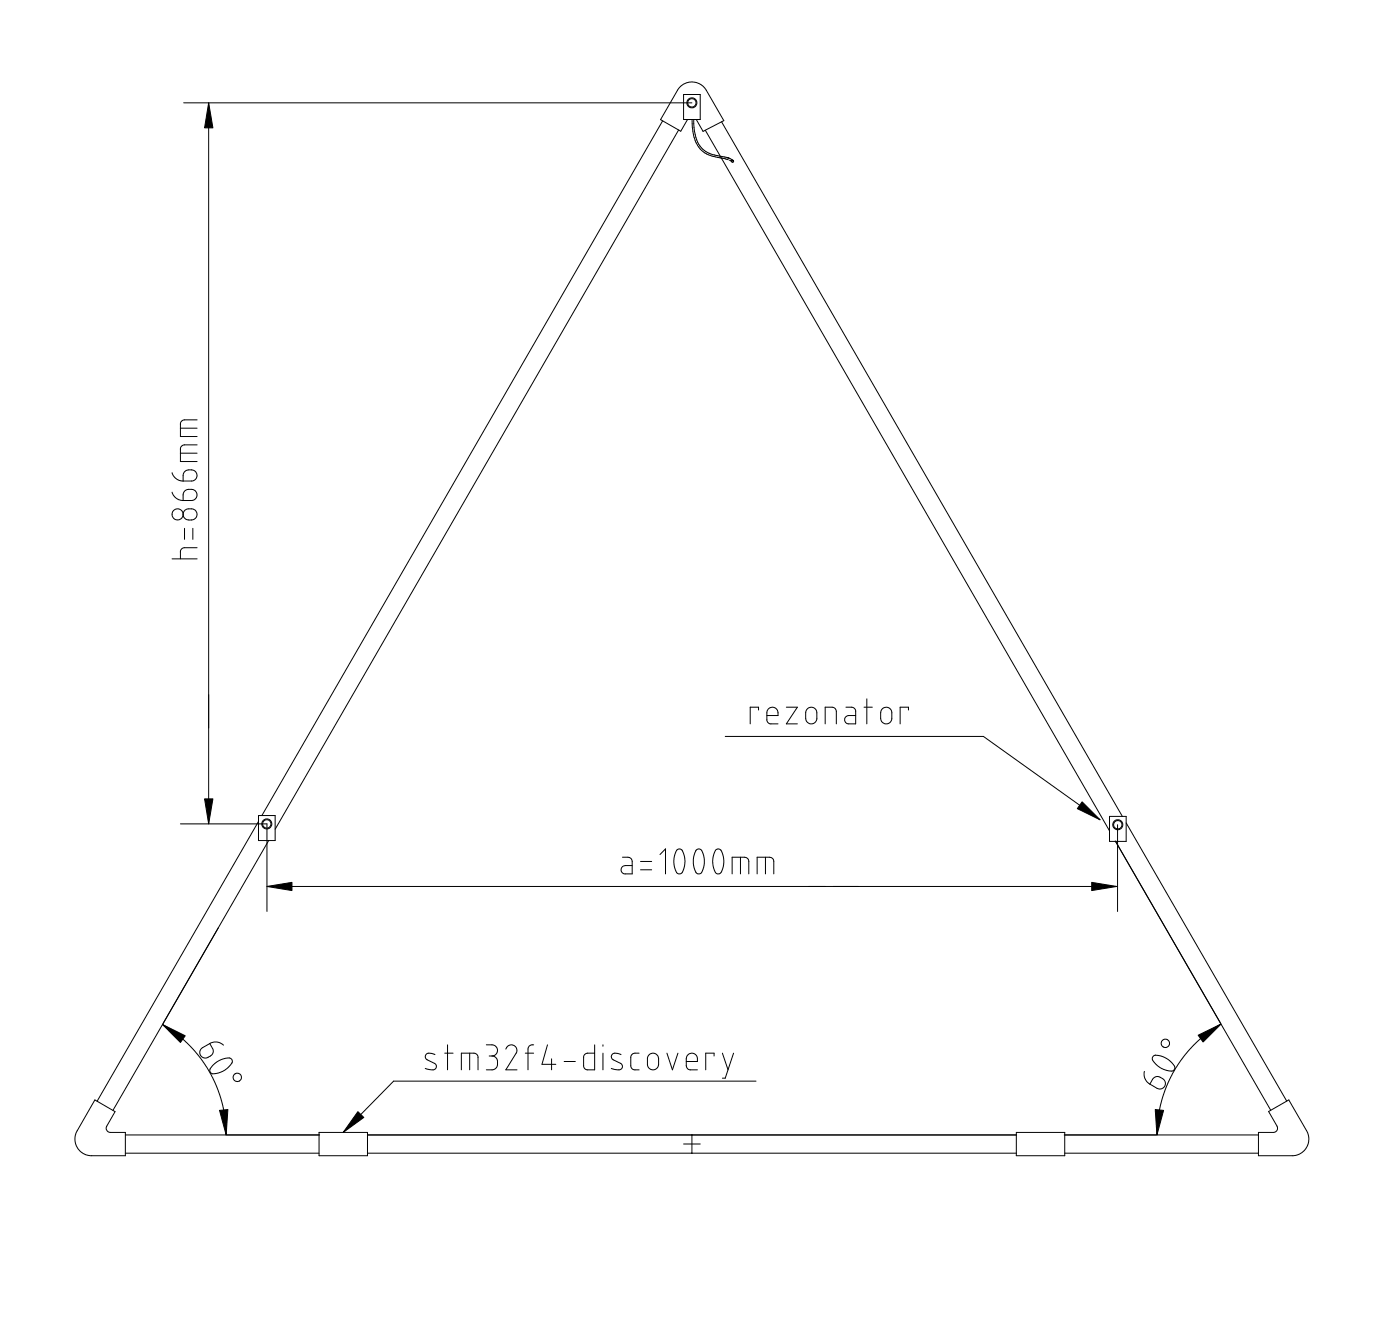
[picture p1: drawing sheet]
<svg xmlns="http://www.w3.org/2000/svg" width="210mm" height="200mm" viewBox="0 0 210 200" stroke-linecap="round" stroke-linejoin="round" font-family="sans-serif">
<g fill="none" stroke="#000" stroke-width=".15">
<path d="M27.5 15.4h76.2M31.3 15.4v108M99.4 18.1l-60.1 104.1M101.7 19.5l-60.4 104.7M102.5 14.2h2.5v3.7h-2.5zM103.1 17.9l-1 1.8-3.1-1.8 2.9-4.8 .7-.5 1-.3 1.2 .2 .8 .6 2.9 5-3.1 1.6-1-1.8M103.8 17.9v1.2M103.8 19.2l.1 .5M103.9 19.7l.1 .5M104 17.9a5.8 5.8 0 0 0 1.4 4.5 6.1 6.1 0 0 0 3.4 1.2 1.61 1.61 0 0 1 1.2 .6 .15 .15 0 0 1-.2 .1 .15 .15 0 0 1-.1-.2 .15 .15 0 0 1 .2-.1M105.7 19.5l60.6 105M108.2 18.2l60.1 104.1"/>
<path d="M104 20.2l.2 .8M104.2 21.1l.4 .6M104.6 21.8l.4 .5M105 22.3l.2 .2M105.2 22.6l.2 .1M105.5 22.8l1 .5M106.5 23.3l2.5 .6M109 23.9h.2M109.4 24l.1 .1M109.5 24.1l.2 .1M25.8 73.7l.2 .5 .4 .4 .4 .3 .7 .1M25.8 70.8l.2 .5 .3 .4 .6 .3 .6 .1"/>
<path d="M27.1 67.9h2.4M27.1 64.2h2.4M27.6 76.6l.6-.4 .8 .1 .3 .2 .2 .3v.3l-.1 .5-.5 .3h-.6l-.5-.1-.3-.4v-.2zM27.7 79.2v1.6M27.7 73.6l.5-.3 .8 .1 .3 .2 .2 .3v.6l-.6 .5h-1.4v-1zM27.7 70.6l.6-.2 .8 .1 .4 .5-.1 .6-.1 .3-.5 .2h-1.3v-1.1zM28.9 79.2v1.6M29.5 66.7h-2l-.3 .2-.1 .3v2h2.4M29.5 62.9h-2l-.3 .2-.1 .3v2h2.4M25.8 83.7h3.7M29.5 82.1h-1.9h-.3l-.2 .4v1.2M108.7 110.3h38.7l17.5 12.5"/>
<path d="M113.7 106.4v-.4h-1.2v2.5M115 107.2h1.6v-.6l-.3-.5-.5-.1-.6 .3-.2 .4v1.3l.4 .4 1.2 .1M117.9 106h1.6l-1.6 2.5h1.6M121.1 106.2l.4-.2h.3l.4 .1 .2 .4 .1 1.3-.2 .3-.4 .3h-.5l-.5-.4-.1-1.3zM123.7 108.5v-2.5h1.1l.4 .2 .2 .4v1.9M126.8 106h1l.4 .3 .1 2.2h-1.2l-.3-.2-.2-.6 .2-.3 .4-.2h1.1M129.5 106h1.3M130 104.7v3.8M132.3 106.2l.3-.2h.5l.3 .1 .3 .4v1.3l-.2 .3-.3 .3h-.6l-.5-.4-.1-1.2zM136.2 106.4v-.4h-1.2v2.5M27.1 123.4h12.9v13.2M32.7 139l-8.3 14.4"/>
<path d="M38.8 122.2h2.5v3.7h-2.5zM38.8 123.1l-24.2 41.9M40 132.8h127.4M40.3 125.9l-23.4 40.5M93.3 128.4l1.1 .1 .3 .2 .1 .3v1.9h-1.2l-.2-.1-.3-.4v-.2l.2-.4 .4-.1h1.1M96 130.3h1.7M96 129.1h1.7M99 128l.8-.8v3.7M101.5 127.3a.64 .64 0 0 1 1 .6l.2 1.3-.4 1.4a.59 .59 0 0 1-.6 .3 .59 .59 0 0 1-.5-.6l-.2-.8v-.7l.2-.8zM104.4 127.4v-.1a.64 .64 0 0 1 1 .6l.2 .7v.8l-.4 1.2a.55 .55 0 0 1-.6 .3 .55 .55 0 0 1-.4-.5l-.2-.8-.1-.9zM107.3 127.4l.1-.1a.65 .65 0 0 1 .6 0 .65 .65 0 0 1 .3 .7l.2 .6v.9l-.3 1-.4 .4a.87 .87 0 0 1-.8-.9l-.1-1.3zM109.8 130.9v-2.5h1.9l.4 .3 .2 .3v1.9"/>
<path d="M111 128.4v2.5M113.5 130.9v-2.5h1.9l.5 .3 .1 .3v1.9M114.8 128.4v2.5M166.3 122.3h2.5v3.8h-2.5zM167.2 126l23.3 40.3M167.6 123.6v13M168.8 123.3l24.1 41.7M24.4 153.5l2.4 1.6 1.9 1.8 1.5 1.8 1.3 2 .9 1.8 .8 2.5 .5 2.3 .2 2.8M30.2 157.1l1.3-.7 .4 .8v.6l-.3 .4-.6 .3h-.4l-.4-.2-.2-.4v-.5zM31.5 156.4l.5-.3h.5l.5 .1 .5 .4M31.8 159.7l1.2-.9 .8-.2h.7a.65 .65 0 0 1-.1 1.1l-.6 .6-.7 .3-1 .3-.4-.1a.67 .67 0 0 1 .1-1.1zM65.2 158l-.7-.2a.53 .53 0 0 0-.7 .3 .53 .53 0 0 0 .3 .7l1 .5a.56 .56 0 0 1 .2 .8 .56 .56 0 0 1-.8 .2l-.7-.2"/>
<path d="M66.7 157.8h1.2M67.1 156.5v3.8M70.4 157.8v2.5M72.9 156.5l1.1 .1 .5 .4 .1 .3-.1 .5-.3 .3-.4 .1M73.3 158.2h.5M73.8 158.2l.5 .2 .2 .3v1.1l-.5 .5h-1.1M75.8 157.2l.4-.5 .6-.2 .5 .3 .2 .6-.1 .3-1.6 2.6h1.7M78.8 157.8h1.2M80 156.5l-.5 .1-.3 .4v3.3M82.1 156.5l-.8 3h2M82.7 158.6v1.7M84.6 159h1.7"/>
<path d="M89.2 156.5v3.8l-1.4-.1-.3-.4v-1.5l.1-.2 .4-.3h1.2M90.4 156.5v.3M90.4 157.8v2.5M93.1 158l-.7-.2a.53 .53 0 0 0-.7 .3 .53 .53 0 0 0 .2 .7l1.3 .7a.61 .61 0 0 1-.1 .7 .61 .61 0 0 1-.7 .1l-.7-.2M95.8 157.8l-.9 .1-.3 .4v1.5l.1 .2 .4 .3h.7M97.3 158.1l.2-.2 .5-.1 .4 .1 .3 .4v1.4l-.1 .3-.4 .3h-.6l-.5-.5v-1.3zM100 157.8l.8 2.5 .8-2.5M102.9 159h1.7l-.1-.7-.3-.3-.5-.2-.4 .1-.3 .3-.1 .4v1.1l.2 .4 .2 .2h1.3M107.1 158.2v-.4h-1.3v2.5M108.3 157.8l.9 2.5M110 157.8l-1.3 3.7h-.4M172.9 158.2l.4-.1 1.2 .3 .8 .5 .7 .7a.58 .58 0 0 1 0 .8 .58 .58 0 0 1-.8 0l-1-.3-.8-.5-.6-.8v-.3z"/>
<path d="M183.1 153.4l-2.2 1.5-2.1 1.9-1.7 1.9-1.2 1.9-.9 1.8-.8 2.4-.5 2.5-.2 2.8M14.2 164.8l3.1 1.8-1.3 2.2-.1 .3 .2 .4 .4 .2h2.3v3.5l-5.5-.1-1.1-.4-.7-1-.3-.8 .2-1.2zM18.8 170.1h29.1M18.8 172.8h29M47.8 169.7h7.3v3.5h-7.3zM55.1 170.1h97.3M55.1 172.8h97.3M69.2 160.3v-2.5h1.9l.4 .2 .2 .3v2M102.5 171.4h2.5M103.7 170v2.8M113.3 162h-54.3l-7.5 7.7M152.4 169.7h7.2v3.5h-7.2z"/>
<path d="M159.6 170.1h29.1M159.6 172.8h29.1M171.6 160.5l-.1 .6 .1 .5 .4 .5 .4 .3M172.9 161.5l.3-.1 .4-.1 .7 .3 .4 .5-.1 .7-.4 .3-.4 .1-1.4-.8zM190.2 166.5l3-1.7 2.9 5.1 .1 .6-.1 .9-.3 .7-.4 .4-.6 .5-.8 .2h-5.3v-3.5h2.3l.3-.1 .2-.4v-.5z"/>
<circle cx="103.7" cy="15.4" r=".75"/>
<circle cx="103.7" cy="15.4" r=".62"/>
<circle cx="109.8" cy="24.2" r=".15"/>
<circle cx="26.6" cy="77.1" r=".83"/>
<circle cx="40" cy="123.5" r=".62"/>
<circle cx="40" cy="123.5" r=".75"/>
<circle cx="167.6" cy="123.6" r=".62"/>
<circle cx="167.6" cy="123.6" r=".75"/>
<circle cx="174.7" cy="156.3" r=".62"/>
<circle cx="35.6" cy="161.4" r=".62"/>
</g>
<path d="M31.3 15.4l.6 3.8h-1.2zM30.7 119.7h1.2l-.6 3.7zM40 132.8l3.8-.6v1.2zM162.2 120.1l2.7 2.7-3.4-1.6zM163.7 132.2l3.7 .6-3.7 .6zM24.4 153.5l3.4 1.7-.7 1zM179.6 155.1l3.5-1.7-2.7 2.7zM32.9 166.4l1.3-.2-.3 3.9zM53.7 166.6l.8 .8-3 2.3zM173.2 166.2l1.3 .2-1 3.7z" fill="#000" stroke="#000" stroke-width=".15"/>
</svg>
